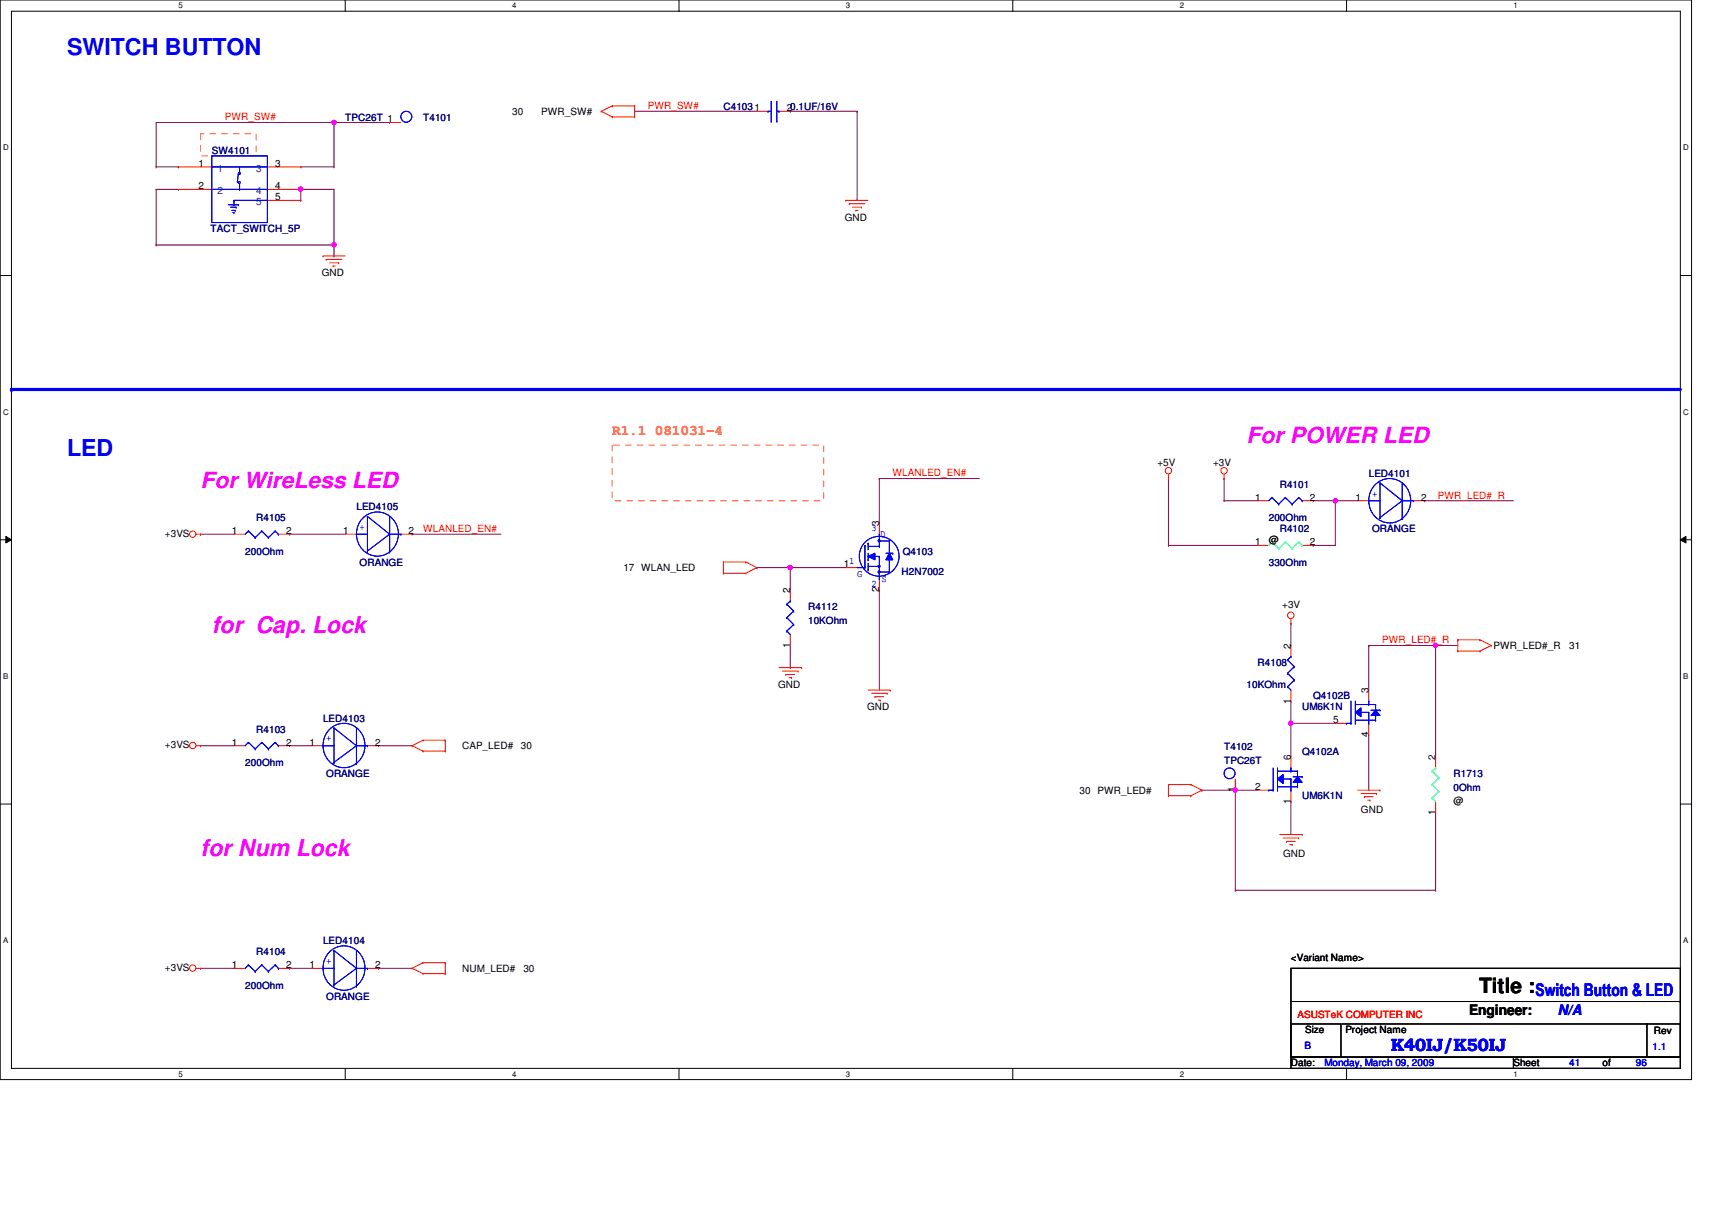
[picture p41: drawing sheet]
<svg xmlns="http://www.w3.org/2000/svg" width="297mm" height="210mm" viewBox="0 0 297 210" stroke-linecap="round" stroke-linejoin="round" font-family="sans-serif">
<defs><g id="words">
<g font-size="4" fill="#00f">
<text x="11.6" y="9.5">SWITCH BUTTON</text>
<text x="11.6" y="79">LED</text>
</g>
<g font-size="4" fill="#f0f">
<text x="36.7" y="109.9">for Cap. Lock</text>
<text x="34.8" y="148.5">for Num Lock</text>
</g>
<g font-size="3.9" fill="#f0f">
<text x="216.3" y="76.9">For POWER LED</text>
<text x="34.8" y="84.7">For WireLess LED</text>
</g>
<text font-size="3.6" x="256.6" y="172.3">Title :</text>
<g font-size="3" fill="#00f">
<text x="266.4" y="172.7">Switch Button &amp; LED</text>
<text x="241.3" y="182.4">K40IJ/K50IJ</text>
</g>
<text font-size="2.5" fill="#ff8000" x="106.2" y="75.4">R1.1 081031-4</text>
<text font-size="2.5" x="254.9" y="176.1">Engineer:</text>
<text font-size="2.5" fill="#00f" x="270.3" y="176">N/A</text>
<g font-size="1.7" fill="#f00">
<text x="39" y="20.9">PWR_SW#</text>
<text x="112.4" y="18.9">PWR_SW#</text>
<text x="154.9" y="82.6">WLANLED_EN#</text>
<text x="249.5" y="86.5">PWR_LED#_R</text>
<text x="73.4" y="92.3">WLANLED_EN#</text>
<text x="239.8" y="111.6">PWR_LED#_R</text>
<text x="225.1" y="176.5">ASUSTeK COMPUTER INC</text>
</g>
<g font-size="1.7" fill="#000080">
<text x="59.9" y="20.9">TPC26T 1</text>
<text x="73.4" y="20.9">T4101</text>
<text x="125.5" y="19">C41031</text>
<text x="36.7" y="26.7">SW4101</text>
<text x="36.5" y="40.2">TACT_SWITCH_5P</text>
<text x="237.5" y="82.7">LED4101</text>
<text x="61.8" y="88.5">LED4105</text>
<text x="222" y="84.6">R4101</text>
<text x="44.4" y="90.4">R4105</text>
<text x="220.1" y="90.4">200Ohm</text>
<text x="222" y="92.4">R4102</text>
<text x="238.1" y="92.4">ORANGE</text>
<text x="42.5" y="96.2">200Ohm</text>
<text x="62.4" y="98.1">ORANGE</text>
<text x="156.4" y="99.7">H2N7002</text>
<text x="156.6" y="96.2">Q4103</text>
<text x="220.1" y="98.1">330Ohm</text>
<text x="140.2" y="105.9">R4112</text>
<text x="140.2" y="108.2">10KOhm</text>
<text x="216.3" y="119.4">10KOhm</text>
<text x="218.2" y="115.5">R4108</text>
<text x="56" y="125.2">LED4103</text>
<text x="225.9" y="123.2">UM6K1N</text>
<text x="227.8" y="121.3">Q4102B</text>
<text x="44.4" y="127.1">R4103</text>
<text x="212.4" y="130.2">T4102</text>
<text x="225.9" y="131">Q4102A</text>
<text x="42.5" y="132.9">200Ohm</text>
<text x="56.6" y="134.8">ORANGE</text>
<text x="212.4" y="132.5">TPC26T</text>
<text x="252.2" y="134.8">R1713</text>
<text x="252.2" y="137.2">0Ohm</text>
<text x="225.9" y="138.7">UM6K1N</text>
<text x="44.4" y="165.7">R4104</text>
<text x="56" y="163.8">LED4104</text>
<text x="42.5" y="171.5">200Ohm</text>
<text x="56.6" y="173.4">ORANGE</text>
</g>
<g font-size="1.7">
<text x="88.9" y="20">30</text>
<text x="93.9" y="20">PWR_SW#</text>
<text x="136.5" y="19.3">20.1UF/16V</text>
<text x="34.4" y="28.9">1</text>
<text x="47.7" y="28.9">3</text>
<text x="34.4" y="32.8">2</text>
<text x="47.7" y="34.7">5</text>
<text x="47.7" y="32.8">4</text>
<text x="146.6" y="38.3">GND</text>
<text x="55.8" y="48">GND</text>
<text x="200.8" y="80.8">+5V</text>
<text x="210.5" y="80.8">+3V</text>
<text x="217.8" y="86.8">1</text>
<text x="227.3" y="86.8">2</text>
<text x="235.2" y="86.8">1</text>
<text x="246.6" y="86.8">2</text>
<text x="28.6" y="93.1">+3VS</text>
<text x="40.2" y="92.6">1</text>
<text x="49.7" y="92.6">2</text>
<text x="59.5" y="92.6">1</text>
<text x="70.9" y="92.6">2</text>
<text x="152.5" y="91.3" transform="rotate(-90 152.5 91.3)">3</text>
<text x="217.8" y="94.6">1</text>
<text x="220.1" y="94.3">@</text>
<text x="227.3" y="94.6">2</text>
<text x="108.2" y="99.1">17 WLAN_LED</text>
<text x="146.4" y="98.4">1</text>
<text x="137.1" y="102.9" transform="rotate(-90 137.1 102.9)">2</text>
<text x="152.5" y="102.7" transform="rotate(-90 152.5 102.7)">2</text>
<text x="222.5" y="105.5">+3V</text>
<text x="137.1" y="112.4" transform="rotate(-90 137.1 112.4)">1</text>
<text x="223.9" y="112.6" transform="rotate(-90 223.9 112.6)">2</text>
<text x="259.1" y="112.6">PWR_LED#_R</text>
<text x="272.2" y="112.6">31</text>
<text x="135" y="119.4">GND</text>
<text x="150.4" y="123.2">GND</text>
<text x="223.9" y="122" transform="rotate(-90 223.9 122)">1</text>
<text x="231.3" y="125.4">5</text>
<text x="237.4" y="120.3" transform="rotate(-90 237.4 120.3)">3</text>
<text x="28.6" y="129.8">+3VS</text>
<text x="40.2" y="129.3">1</text>
<text x="49.7" y="129.3">2</text>
<text x="53.7" y="129.3">1</text>
<text x="65.1" y="129.3">2</text>
<text x="80.2" y="130">CAP_LED#</text>
<text x="90.4" y="130">30</text>
<text x="223.9" y="131.9" transform="rotate(-90 223.9 131.9)">6</text>
<text x="237.4" y="127.8" transform="rotate(-90 237.4 127.8)">4</text>
<text x="249" y="131.9" transform="rotate(-90 249 131.9)">2</text>
<text x="187.3" y="137.7">30 PWR_LED#</text>
<text x="214.3" y="137.5" transform="rotate(-90 214.3 137.5)">1</text>
<text x="217.8" y="137">2</text>
<text x="223.9" y="139.4" transform="rotate(-90 223.9 139.4)">1</text>
<text x="236.1" y="141">GND</text>
<text x="249" y="141.4" transform="rotate(-90 249 141.4)">1</text>
<text x="222.6" y="148.7">GND</text>
<text x="40.2" y="167.9">1</text>
<text x="49.7" y="167.9">2</text>
<text x="53.7" y="167.9">1</text>
<text x="65.1" y="167.9">2</text>
<text x="224" y="166.7">&lt;Variant Name&gt;</text>
<text x="28.6" y="168.4">+3VS</text>
<text x="80.2" y="168.6">NUM_LED#</text>
<text x="90.8" y="168.6">30</text>
<text x="226.5" y="179.2">Size</text>
<text x="233.4" y="179.2">Project Name</text>
<text x="286.9" y="179.4">Rev</text>
<text x="224" y="185">Date:</text>
<text x="262.6" y="185">Sheet</text>
<text x="278" y="185">of</text>
</g>
<g font-size="1.7" fill="#004080">
<text x="37.7" y="29.8">1</text>
<text x="44.4" y="29.8">3</text>
<text x="37.7" y="33.7">2</text>
<text x="44.4" y="35.6">5</text>
<text x="44.4" y="33.7">4</text>
</g>
<g font-size="1.7" fill="#00f">
<text x="238.1" y="86.1">+</text>
<text x="62.4" y="91.9">+</text>
<text x="151.2" y="92.2">3</text>
<text x="152.7" y="93.1">D</text>
<text x="147.4" y="97.9">1</text>
<text x="148.7" y="100.1">G</text>
<text x="151.2" y="101.8">2</text>
<text x="152.9" y="101">S</text>
<text x="56.6" y="128.6">+</text>
<text x="56.6" y="167.2">+</text>
<text x="226.3" y="181.9">B</text>
<text x="229.8" y="185">Monday, March 09, 2009</text>
<text x="272.2" y="185">41</text>
<text x="283.8" y="185">96</text>
<text x="286.7" y="182.1">1.1</text>
</g>
<text font-size="1.7" fill="#008000" x="252.2" y="139.4">@</text>
<g font-size="1.4">
<text x="30.9" y="1.4">5</text>
<text x="88.9" y="1.4">4</text>
<text x="146.8" y="1.4">3</text>
<text x="204.7" y="1.4">2</text>
<text x="262.6" y="1.4">1</text>
<text x=".5" y="26.1">D</text>
<text x="292.1" y="26.1">D</text>
<text x=".5" y="71.9">C</text>
<text x="292.1" y="71.9">C</text>
<text x=".5" y="117.8">B</text>
<text x="292.1" y="117.8">B</text>
<text x=".5" y="163.6">A</text>
<text x="292.1" y="163.6">A</text>
<text x="30.9" y="186.8">5</text>
<text x="88.9" y="186.8">4</text>
<text x="146.8" y="186.8">3</text>
<text x="204.7" y="186.8">2</text>
<text x="262.6" y="186.8">1</text>
</g>
</g></defs>
<path d="M0 0h293.5v187.3h-293.5zM2 1.9h289.5v183.4h-289.5z" fill="none" stroke="#000" stroke-width=".17"/>
<g fill="#fff">
<path d="M30.9 .2h.8v1.5h-.8z"/>
<path d="M30.9 185.5h.8v1.6h-.8z"/>
</g>
<path d="M59.9 0v1.9M59.9 185.3v2" fill="none" stroke="#000" stroke-width=".17"/>
<g fill="#fff">
<path d="M88.9 .2h.7v1.5h-.7z"/>
<path d="M88.9 185.5h.7v1.6h-.7z"/>
</g>
<path d="M117.8 0v1.9M117.8 185.3v2" fill="none" stroke="#000" stroke-width=".17"/>
<g fill="#fff">
<path d="M146.8 .2h.7v1.5h-.7z"/>
<path d="M146.8 185.5h.7v1.6h-.7z"/>
</g>
<path d="M175.7 0v1.9M175.7 185.3v2" fill="none" stroke="#000" stroke-width=".17"/>
<g fill="#fff">
<path d="M204.7 .2h.7v1.5h-.7z"/>
<path d="M204.7 185.5h.7v1.6h-.7z"/>
</g>
<path d="M233.6 0v1.9M233.6 185.3v2" fill="none" stroke="#000" stroke-width=".17"/>
<g fill="#fff">
<path d="M262.6 .2h.8v1.5h-.8z"/>
<path d="M262.6 185.5h.8v1.6h-.8z"/>
<path d="M.5 24.8h1v1.6h-1z"/>
<path d="M292.1 24.8h.9v1.6h-.9z"/>
<path d="M.5 70.7h1v1.5h-1z"/>
<path d="M292.1 70.7h.9v1.5h-.9z"/>
</g>
<path d="M0 47.8h2M291.5 47.8h2" fill="none" stroke="#000" stroke-width=".17"/>
<g fill="#fff">
<path d="M.5 116.5h.9v1.6h-.9z"/>
<path d="M292.1 116.5h.8v1.6h-.8z"/>
</g>
<path d="M0 93.6h2M1 93l1 .6-1 .6zM291.5 93.6l1-.6v1.2zM291.5 93.6h2" fill="none" stroke="#000" stroke-width=".17"/>
<path d="M1 93l1 .6-1 .6zM291.5 93.6l1-.6v1.2z" fill="#000"/>
<g fill="#fff">
<path d="M.5 162.4h.9v1.5h-.9z"/>
<path d="M292.1 162.4h.8v1.5h-.8z"/>
</g>
<path d="M0 139.5h2M291.5 139.5h2" fill="none" stroke="#000" stroke-width=".17"/>
<path d="M52.2 32.9h.1M52.2 32.9h5.8M27.1 42.5h30.9M58 42.5h.1" fill="none" stroke="#800040" stroke-width=".17"/>
<circle cx="58" cy="42.5" r=".38" fill="#f0f"/>
<circle cx="58" cy="42.5" r=".38" fill="none" stroke="#f0f" stroke-width=".17"/>
<path d="M110.1 19.3h.1M110.1 19.3h21.2M137.1 19.3h.1M137.1 19.3h11.6M27.1 32.9h3.8M27.1 21.3h40.5M30.9 32.9h.1M52.2 29h.1M52.2 29h5.8M58 21.3h.1M67.6 21.3h.1" fill="none" stroke="#800040" stroke-width=".17"/>
<circle cx="58" cy="21.2" r=".37" fill="#f0f"/>
<circle cx="58" cy="21.2" r=".37" fill="none" stroke="#f0f" stroke-width=".17"/>
<g fill="none" stroke="#800040" stroke-width=".17">
<path d="M148.7 19.3h.1M148.7 19.3v15.5M27.1 29h.1M27.1 29h3.8M27.1 21.3v7.7M27.1 32.9v9.6M30.9 29h.1M52.2 34.8h.1M52.2 32.9v1.9M58 29h.1M58 21.3v7.7M58 32.9v11.5"/>
<path d="M27.1 42.5h.1M58 44.4h.1M58 42.5h.1"/>
</g>
<circle cx="52.2" cy="32.8" r=".38" fill="#f0f"/>
<circle cx="52.2" cy="32.8" r=".38" fill="none" stroke="#f0f" stroke-width=".17"/>
<g fill="none" stroke="#800040" stroke-width=".17">
<path d="M231.7 86.9h.1M231.7 86.9h3.9M34.8 129.4h.1M34.8 129.4h5.8M50.2 129.4h.1M50.2 129.4h3.9M65.7 129.4h.1M65.7 129.4h5.8M208.5 137.1h.1M208.5 137.1h5.8M224 121.6h.1M224 121.6v3.9"/>
<path d="M34.8 168h.1M34.8 168h5.8M50.2 168h.1M50.2 168h3.9M65.7 168h.1M65.7 168h5.8"/>
</g>
<circle cx="231.7" cy="86.9" r=".38" fill="#f0f"/>
<circle cx="231.7" cy="86.9" r=".38" fill="none" stroke="#f0f" stroke-width=".17"/>
<path d="M212.4 83h.1M212.4 86.9h.1M212.4 83v3.9M212.4 86.9h5.8M247.1 86.9h.1M247.1 86.9h15.5M214.3 137.1h.1M214.3 137.1h3.9" fill="none" stroke="#800040" stroke-width=".17"/>
<circle cx="214.3" cy="137" r=".37" fill="#f0f"/>
<circle cx="214.3" cy="137" r=".37" fill="none" stroke="#f0f" stroke-width=".17"/>
<path d="M224 108.1h.1M224 108.1v3.9M237.5 112h.1M237.5 112v7.7M249.1 112h.1M249.1 112h3.8M224 139h.1M224 125.5h.1M224 139v5.8M224 125.5h7.7M237.5 127.4h.1M237.5 127.4v9.7" fill="none" stroke="#800040" stroke-width=".17"/>
<circle cx="223.9" cy="125.5" r=".38" fill="#f0f"/>
<circle cx="223.9" cy="125.5" r=".38" fill="none" stroke="#f0f" stroke-width=".17"/>
<g fill="none" stroke="#800040" stroke-width=".17">
<path d="M202.7 83h.1M202.7 94.6h.1M202.7 94.6h15.5M202.7 83v11.6M227.8 94.6h.1M227.8 86.9h.1M227.8 86.9h3.9M231.7 86.9h.1M231.7 86.9v7.7h-3.9M249.1 112h.1M249.1 112v19.3M224 125.5h.1"/>
<path d="M224 125.5v5.8"/>
</g>
<circle cx="249.1" cy="111.9" r=".37" fill="#f0f"/>
<circle cx="249.1" cy="111.9" r=".37" fill="none" stroke="#f0f" stroke-width=".17"/>
<g fill="none" stroke="#800040" stroke-width=".17">
<path d="M34.8 92.7h.1M34.8 92.7h5.8M50.2 92.7h.1M50.2 92.7h9.7M71.5 92.7h.1M71.5 92.7h15.4M131.3 98.5h.1M131.3 98.5h15.5M137.1 98.5h.1M152.6 83h.1M152.6 83h17.3M152.6 83v7.8"/>
<path d="M137.1 115.8h.1M137.1 112v3.8M152.6 102.3h.1M152.6 102.3v17.4M237.5 112h.1M237.5 112h11.6M214.3 137.1h.1M214.3 137.1v17.3M214.3 154.4h.1M214.3 154.4h34.8M249.1 154.4h.1M249.1 140.9v13.5"/>
</g>
<circle cx="137.1" cy="98.4" r=".37" fill="#f0f"/>
<circle cx="137.1" cy="98.4" r=".37" fill="none" stroke="#f0f" stroke-width=".17"/>
<path d="M137.1 98.5h.1M137.1 98.5v3.8" fill="none" stroke="#800040" stroke-width=".17"/>
<circle cx="137.1" cy="98.4" r=".37" fill="#f0f"/>
<circle cx="137.1" cy="98.4" r=".37" fill="none" stroke="#f0f" stroke-width=".17"/>
<g fill="none" stroke="#f00" stroke-width=".17">
<path d="M104.3 19.3h.1M104.3 19.3l1.9 1M106.2 18.4h.1M106.2 18.4l-1.9 .9M106.2 18.4h3.9M110.1 18.4h.1M110.1 18.4v1.9M106.2 20.3h.1M106.2 20.3h3.9M110.1 20.3h.1M146.8 34.8h.1M146.8 34.8h3.8"/>
<path d="M147.4 35.3h.1M147.4 35.3h2.7M147.9 35.9h1.6M148.5 36.5h.1M148.5 36.5h.4M149.5 35.9h.1M56 44.4h.1M56 44.4h3.9M56.6 45h.1M56.6 45h2.7M57.2 45.6h1.6M57.8 46.1h.1"/>
<path d="M57.8 46.1h.4M58.8 45.6h.1M34 92.7h.8M34.8 92.7h.1M125.5 99.4h.1M125.5 97.5h.1M125.5 97.5h3.9M125.5 99.4h3.9M125.5 97.5v1.9M129.4 97.5h.1M129.4 99.4h.1M129.4 97.5l1.9 1"/>
<path d="M131.3 98.5h.1M131.3 98.5l-1.9 .9M202.7 83h.1M202.7 82.3v.7M212.4 83h.1M212.4 82.3v.7M135.2 115.8h3.9M135.8 116.4h2.7M136.4 117h.1M136.4 117h1.5M136.9 117.6h.4M137.3 117.6h.1"/>
<path d="M138.5 116.4h.1M139.1 115.8h.1M150.6 119.7h3.9M154.5 119.7h.1M224 108.1h.1M224 107.4v.7M252.9 112.9h.1M252.9 111h.1M252.9 112.9h3.9M252.9 111v1.9M252.9 111h3.9M256.8 112.9h.1"/>
<path d="M256.8 111h.1M256.8 111l1.9 1M258.7 112h.1M258.7 112l-1.9 .9M34 129.4h.8M34.8 129.4h.1M71.5 129.4h.1M71.5 129.4l1.9 .9M73.4 128.4h.1M73.4 130.3h.1M73.4 128.4h3.9M73.4 128.4l-1.9 1"/>
<path d="M73.4 130.3h3.9M77.3 130.3h.1M77.3 128.4h.1M77.3 128.4v1.9M151.2 120.3h2.7M151.8 120.9h.1M151.8 120.9h1.5M152.4 121.5h.3M152.7 121.5h.1M153.9 120.3h.1M202.7 138h.1M202.7 136.1h.1"/>
<path d="M202.7 136.1h3.9M202.7 138h3.9M202.7 136.1v1.9M206.6 136.1h.1M206.6 138h.1M206.6 136.1l1.9 1M208.5 137.1h.1M208.5 137.1l-1.9 .9M235.6 137.1h3.8M236.1 137.7h2.7M236.7 138.2h.1M236.7 138.2h1.5"/>
<path d="M237.3 138.8h.4M237.7 138.8h.1M238.8 137.7h.1M239.4 137.1h.1M222 144.8h3.9M222.6 145.4h2.7M223.2 146h.1M223.2 146h1.5M223.8 146.5h.4M224.2 146.5h.1M225.3 145.4h.1M225.9 144.8h.1"/>
<path d="M34 168h.8M34.8 168h.1M71.5 168h.1M71.5 168l1.9 .9M73.4 167h.1M73.4 168.9h.1M73.4 167h3.9M73.4 167l-1.9 1M73.4 168.9h3.9M77.3 168.9h.1M77.3 167h.1M77.3 167v1.9"/>
<circle cx="33.4" cy="92.7" r=".56"/>
<circle cx="202.7" cy="81.7" r=".56"/>
<circle cx="212.4" cy="81.7" r=".56"/>
<circle cx="224" cy="106.7" r=".57"/>
<circle cx="33.4" cy="129.3" r=".56"/>
<circle cx="33.4" cy="167.9" r=".56"/>
</g>
<path d="M224 168h67.5v15.4h-67.5zM224 177.6h8.7v5.8h-8.7zM224 173.7h67.5M232.9 177.6h52.8M285.7 177.6h5.8v5.8h-5.8zM285.7 177.6h.1M291.5 173.7h.1M224 183.4h38.6v1.9h-38.6zM262.6 183.4h28.9v1.9h-28.9z" fill="none" stroke="#000" stroke-width=".17"/>
<path d="M2 67.6h289.5" fill="none" stroke="#00f" stroke-width=".55"/>
<circle cx="2" cy="67.6" r=".28" fill="#00f"/>
<path d="M34.8 23.2h9.6v3.9h-9.6zM106.2 77.2h36.7v9.7h-36.7z" fill="none" stroke="#ff8000" stroke-width=".17" stroke-dasharray="1 1 1 1 1 1 1 1"/>
<path d="M67.6 21.3h1.9M40.6 92.7h1.9M48.3 92.7h1.9M146.8 98.5h1.9M152.6 90.8v1.9M235.6 86.9h1.9M245.2 86.9h1.9M152.6 100.4v1.9M224 112v1.9M224 119.7v1.9M54.1 129.4h1.9M63.8 129.4h1.9" fill="none" stroke="#f00" stroke-width=".17"/>
<g fill="none" stroke="#00f" stroke-width=".17">
<path d="M43.1 92.1h.1M43.1 92.1l1.2 1.2M43.1 92.1l-.6 .6M44.3 93.3h.1M45.4 92.1h.1M45.4 92.1l1.2 1.2M45.4 92.1l-1.1 1.2M46.6 93.3h.1M47.7 92.1h.1M47.7 92.1l.6 .6M47.7 92.1l-1.1 1.2M48.3 92.7h.1"/>
<path d="M148.7 98.5h1.4M150.1 98.5h.1M150.1 94.6h.1M150.1 94.6v3.9M150.6 97.1h.1M150.6 94.2h.1M150.6 98.8h.1M150.6 94.2v1.2M150.6 96v1.1M150.6 97.7v1.1M150.6 94.8h2M150.6 98.3h2"/>
<path d="M150.6 96.5h2M152.6 94.8h.1M152.6 92.7h.1M152.6 98.3h.1M152.6 96.5h.1M152.6 99.2h.1M152.6 92.7v2.1M152.6 96.5v3.9M152.6 93.9h1.7M152.6 99.2h1.7M153.7 96h1.2M154.3 93.9h.1"/>
<path d="M154.3 99.2h.1M154.3 93.9v5.3M154.9 96h.1M237.5 86.9h.1M237.5 86.9h1.9M238.5 84.1a3.7 3.7 0 0 1 4.8-.3 3.7 3.7 0 0 1 1.2 4.6 3.6 3.6 0 0 1-4.2 2.2 3.6 3.6 0 0 1-2.8-3.7 4 4 0 0 1 1-2.8zM239.4 89.8h.1M239.4 83.8h.1M239.4 83.8v6M239.4 83.8l3.9 3.1M243.3 90h.1M243.3 86.9l-3.9 2.9"/>
<path d="M243.3 83.8v6.2M243.3 86.9h1.9M245.2 86.9h.1M152.6 100.4h.1M223.4 114.5h.1M223.4 119.1h.1M223.4 116.8h.1M223.4 114.5l1.2 1.2M223.4 119.1l.6 .6M223.4 116.8l1.2 1.2M224 113.9h.1M224 113.9l-.6 .6"/>
<path d="M224.6 115.7h.1M224.6 118h.1M224.6 115.7l-1.2 1.1M224.6 118l-1.2 1.1M56 129.4h.1M56 129.4h2M57.1 126.6a3.7 3.7 0 0 1 4.7-.4 3.7 3.7 0 0 1 1.2 4.6 3.6 3.6 0 0 1-4.1 2.3 3.6 3.6 0 0 1-2.9-3.8 4 4 0 0 1 1.1-2.7zM58 132.2h.1M58 126.3h.1M58 126.3v5.9M58 126.3l3.8 3.1M61.8 132.5h.1"/>
<path d="M61.8 129.4l-3.8 2.8M61.8 126.3v6.2M61.8 129.4h2M63.8 129.4h.1"/>
<circle cx="70.5" cy="20.2" r=".95"/>
<circle cx="152.5" cy="96.5" r="3.5"/>
</g>
<path d="M152.4 93.7h.2v.2h-.2z" fill-rule="evenodd" fill="#00f"/>
<path d="M152.4 93.7h.2v.2h-.2z" fill="none" stroke="#00f" stroke-width=".17"/>
<path d="M152.4 98.1h.2v.3h-.2z" fill-rule="evenodd" fill="#00f"/>
<path d="M152.4 98.1h.2v.3h-.2z" fill="none" stroke="#00f" stroke-width=".17"/>
<path d="M152.4 99.1h.2v.2h-.2z" fill-rule="evenodd" fill="#00f"/>
<path d="M152.4 99.1h.2v.2h-.2z" fill="none" stroke="#00f" stroke-width=".17"/>
<path d="M154.3 96l.6 1.1h-1.2z" fill-rule="evenodd" fill="#00f"/>
<path d="M154.3 96l.6 1.1h-1.2z" fill="none" stroke="#00f" stroke-width=".17"/>
<path d="M150.6 96.5l1.2-.5v1.1z" fill-rule="evenodd" fill="#00f"/>
<g fill="none" stroke="#00f" stroke-width=".17">
<path d="M148.7 98.5h1.4M150.1 98.5h.1M150.1 94.6h.1M150.1 94.6v3.9M150.6 96.5l1.2-.5v1.1zM150.6 97.1h.1M150.6 94.2h.1M150.6 98.8h.1M150.6 94.2v1.2M150.6 96v1.1M150.6 97.7v1.1M150.6 94.8h2"/>
<path d="M150.6 98.3h2M150.6 96.5h2M152.6 94.8h.1M152.6 92.7h.1M152.6 98.3h.1M152.6 96.5h.1M152.6 99.2h.1M152.6 92.7v2.1M152.6 96.5v3.9M152.6 93.9h1.7M152.6 99.2h1.7M153.7 96h1.2"/>
<path d="M154.3 93.9h.1M154.3 99.2h.1M154.3 93.9v5.3M154.9 96h.1M152.6 100.4h.1"/>
<circle cx="152.5" cy="96.5" r="3.5"/>
</g>
<path d="M152.4 93.7h.2v.2h-.2z" fill-rule="evenodd" fill="#00f"/>
<path d="M152.4 93.7h.2v.2h-.2z" fill="none" stroke="#00f" stroke-width=".17"/>
<path d="M152.4 98.1h.2v.3h-.2z" fill-rule="evenodd" fill="#00f"/>
<path d="M152.4 98.1h.2v.3h-.2z" fill="none" stroke="#00f" stroke-width=".17"/>
<path d="M152.4 99.1h.2v.2h-.2z" fill-rule="evenodd" fill="#00f"/>
<path d="M152.4 99.1h.2v.2h-.2z" fill="none" stroke="#00f" stroke-width=".17"/>
<path d="M154.3 96l.6 1.1h-1.2z" fill-rule="evenodd" fill="#00f"/>
<path d="M154.3 96l.6 1.1h-1.2z" fill="none" stroke="#00f" stroke-width=".17"/>
<path d="M150.6 96.5l1.2-.5v1.1z" fill-rule="evenodd" fill="#00f"/>
<g fill="none" stroke="#00f" stroke-width=".17">
<path d="M61.8 92.7h.1M61.8 92.7h2M62.9 89.9a3.7 3.7 0 0 1 4.7-.4 3.7 3.7 0 0 1 1.2 4.6 3.6 3.6 0 0 1-4.1 2.3 3.6 3.6 0 0 1-2.9-3.8 3.9 3.9 0 0 1 1.1-2.7zM63.8 95.6h.1M63.8 89.6h.1M63.8 89.6v6M63.8 89.6l3.8 3.1M67.6 95.8h.1M67.6 92.7l-3.8 2.9M67.6 89.6v6.2M67.6 92.7h1.9M69.5 92.7h.1"/>
<path d="M150.6 96.5l1.2-.5v1.1zM233.6 125.5h.1M233.6 125.5h.8M234.4 125.5h.1M234.4 121.6v3.9M235.2 125.5h.1M235.2 121.6v3.9M43.1 167.4h.1M43.1 167.4l1.2 1.1M43.1 167.4l-.6 .6M44.3 168.5h.1M45.4 167.4h.1"/>
<path d="M45.4 167.4l1.2 1.1M45.4 167.4l-1.1 1.1M46.6 168.5h.1M47.7 167.4h.1M47.7 167.4l.6 .6M47.7 167.4l-1.1 1.1M48.3 168h.1M56 168h.1M56 168h2M57.1 165.2a3.7 3.7 0 0 1 4.7-.4 3.7 3.7 0 0 1 1.2 4.6 3.6 3.6 0 0 1-4.1 2.3 3.6 3.6 0 0 1-2.9-3.8 4 4 0 0 1 1.1-2.7zM58 170.9h.1M58 164.9h.1"/>
<path d="M58 164.9v6M58 164.9l3.8 3.1M61.8 171.1h.1M61.8 168l-3.8 2.9M61.8 164.9v6.2M61.8 168h2M63.8 168h.1"/>
<circle cx="213.3" cy="134.2" r=".95"/>
</g>
<path d="M59.9 92.7h1.9M69.5 92.7h2M237.5 119.7v1.9M214.3 135.1v2M231.7 125.5h1.9M237.5 125.5v1.9M40.6 168h1.9M48.3 168h1.9M54.1 168h1.9M63.8 168h1.9" fill="none" stroke="#f00" stroke-width=".17"/>
<path d="M235.2 123.6l.9-.8v1.5z" fill-rule="evenodd" fill="#00f"/>
<path d="M235.2 123.6l.9-.8v1.5zM235.2 122.2h2.3M235.2 124.9h2.3M236.1 123.6h1.4M237.5 122.2h.1M237.5 124.9h.1M237.5 123.6h.1M237.5 125.5h.1M237.5 121.6h.1M237.5 121.6v.6M237.5 123.6v1.9" fill="none" stroke="#00f" stroke-width=".17"/>
<path d="M238.7 123.2l.7 .9h-1.5z" fill-rule="evenodd" fill="#00f"/>
<g fill="none" stroke="#00f" stroke-width=".17">
<path d="M233.6 125.5h.1M233.6 125.5h.8M234.4 125.5h.1M234.4 121.6v3.9M235.2 125.5h.1M235.2 121.6v3.9M237.5 124.9h1.2M237.5 122.2h1.2M237.9 123.2h1.5M238.7 123.2l.7 .9h-1.5zM238.7 124.9h.1M238.7 124.1h.1"/>
<path d="M238.7 122.2h.1M238.7 123.2h.1M238.7 122.2v1M238.7 124.1v.8M239.4 123.2h.1"/>
</g>
<path d="M235.2 123.6l.9-.8v1.5z" fill-rule="evenodd" fill="#00f"/>
<path d="M235.2 123.6l.9-.8v1.5zM235.2 122.2h2.3M235.2 124.9h2.3M236.1 123.6h1.4M237.5 122.2h.1M237.5 124.9h.1M237.5 123.6h.1M237.5 125.5h.1M237.5 121.6h.1M237.5 121.6v.6M237.5 123.6v1.9" fill="none" stroke="#00f" stroke-width=".17"/>
<path d="M238.7 123.2l.7 .9h-1.5z" fill-rule="evenodd" fill="#00f"/>
<g fill="none" stroke="#00f" stroke-width=".17">
<path d="M220.1 137.1h.1M220.1 137.1h.8M220.9 137.1h.1M220.9 133.2v3.9M221.7 137.1h.1M221.7 133.2v3.9M237.5 124.9h1.2M237.5 122.2h1.2M237.9 123.2h1.5M238.7 123.2l.7 .9h-1.5zM238.7 124.9h.1M238.7 124.1h.1"/>
<path d="M238.7 122.2h.1M238.7 123.2h.1M238.7 122.2v1M238.7 124.1v.8M239.4 123.2h.1"/>
</g>
<path d="M218.2 94.6h1.9M225.9 94.6h1.9M218.2 137.1h1.9M224 131.3v1.9M224 137.1v1.9" fill="none" stroke="#f00" stroke-width=".17"/>
<path d="M220.7 94h.1M220.7 94l1.2 1.2M220.7 94l-.6 .6M221.9 95.2h.1M223 94h.1M223 94l1.2 1.2M223 94l-1.1 1.2M224.2 95.2h.1M225.3 94h.1M225.3 94l.6 .6M225.3 94l-1.1 1.2M225.9 94.6h.1" fill="none" stroke="#00ff80" stroke-width=".17"/>
<path d="M221.7 135.1l.9-.7v1.5z" fill-rule="evenodd" fill="#00f"/>
<path d="M221.7 135.1l.9-.7v1.5zM221.7 133.8h2.3M221.7 136.5h2.3M222.6 135.1h1.4M224 133.8h.1M224 136.5h.1M224 135.1h.1M224 137.1h.1M224 133.2h.1M224 133.2v.6M224 135.1v2" fill="none" stroke="#00f" stroke-width=".17"/>
<path d="M225.1 134.7l.8 1h-1.5z" fill-rule="evenodd" fill="#00f"/>
<g fill="none" stroke="#00f" stroke-width=".17">
<path d="M220.1 137.1h.1M220.1 137.1h.8M220.9 137.1h.1M220.9 133.2v3.9M221.7 137.1h.1M221.7 133.2v3.9M224 136.5h1.1M224 133.8h1.1M224.4 134.7h1.5M225.1 134.7l.8 1h-1.5zM225.1 136.5h.1M225.1 135.7h.1"/>
<path d="M225.1 133.8h.1M225.1 134.7h.1M225.1 133.8v.9M225.1 135.7v.8M225.9 134.7h.1"/>
</g>
<path d="M221.7 135.1l.9-.7v1.5z" fill-rule="evenodd" fill="#00f"/>
<path d="M221.7 135.1l.9-.7v1.5zM221.7 133.8h2.3M221.7 136.5h2.3M222.6 135.1h1.4M224 133.8h.1M224 136.5h.1M224 135.1h.1M224 137.1h.1M224 133.2h.1M224 133.2v.6M224 135.1v2" fill="none" stroke="#00f" stroke-width=".17"/>
<path d="M225.1 134.7l.8 1h-1.5z" fill-rule="evenodd" fill="#00f"/>
<g fill="none" stroke="#00f" stroke-width=".17">
<path d="M133.3 19.3h.1M133.3 19.3h.5M133.8 17.6v3.4M134.8 17.6v3.4M134.8 19.3h.4M135.2 19.3h.1M36.7 27.1h9.7v11.5h-9.7zM36.7 29h9.7M36.7 32.9h9.7M39.6 35.5h1.8M40 35.9h1M40.2 36.5h.6"/>
<path d="M40.4 36.9h.2M40.6 34.8h.1M40.6 35.5h.1M40.6 36.9h.1M40.6 34.8h5.8M40.6 34.8v.7M40.8 36.5h.1M41 35.9h.1M41.2 31.5h.1M41.4 35.5h.1M41.4 30.1l-.2 1.4M41.4 30h.2v.2h-.2z"/>
<path d="M41.4 31.5h.2v.3h-.2zM41.6 29.9h.1M41.6 32.9h.1M41.6 29v.9M41.6 31.9v1M46.4 29h.1M46.4 32.9h.1M133.8 21h.1M134.8 21h.1M220.7 86.3h.1M220.7 86.3l1.2 1.2M220.7 86.3l-.6 .6"/>
<path d="M221.9 87.5h.1M223 86.3h.1M223 86.3l1.2 1.2M223 86.3l-1.1 1.2M224.2 87.5h.1M225.3 86.3h.1M225.3 86.3l.6 .6M225.3 86.3l-1.1 1.2M225.9 86.9h.1M136.5 104.8h.1M136.5 109.5h.1M136.5 107.1h.1"/>
<path d="M136.5 104.8l1.2 1.2M136.5 109.5l.6 .6M136.5 107.1l1.2 1.2M137.1 104.3h.1M137.1 104.3l-.6 .5M137.7 106h.1M137.7 108.3h.1M137.7 106l-1.2 1.1M137.7 108.3l-1.2 1.2M43.1 128.8h.1M43.1 128.8l1.2 1.1M43.1 128.8l-.6 .6"/>
<path d="M44.3 129.9h.1M45.4 128.8h.1M45.4 128.8l1.2 1.1M45.4 128.8l-1.1 1.1M46.6 129.9h.1M47.7 128.8h.1M47.7 128.8l.6 .6M47.7 128.8l-1.1 1.1M48.3 129.4h.1M224 136.5h1.1M224 133.8h1.1M224.4 134.7h1.5"/>
<path d="M225.1 134.7l.8 1h-1.5zM225.1 136.5h.1M225.1 135.7h.1M225.1 133.8h.1M225.1 134.7h.1M225.1 133.8v.9M225.1 135.7v.8M225.9 134.7h.1"/>
</g>
<g fill="none" stroke="#f00" stroke-width=".17">
<path d="M131.3 19.3h2M135.2 19.3h1.9M30.9 29h5.8M30.9 32.9h5.8M46.4 29h5.8M46.4 32.9h5.8M46.4 34.8h5.8M218.2 86.9h1.9M225.9 86.9h1.9M137.1 102.3v2M137.1 110.1v1.9M40.6 129.4h1.9"/>
<path d="M48.3 129.4h1.9M249.1 131.3v1.9M249.1 139v1.9"/>
</g>
<path d="M248.5 133.8h.1M248.5 138.4h.1M248.5 136.1h.1M248.5 133.8l1.1 1.2M248.5 138.4l.6 .6M248.5 136.1l1.1 1.2M249.1 133.2h.1M249.1 133.2l-.6 .6M249.6 135h.1M249.6 137.3h.1M249.6 135l-1.1 1.1M249.6 137.3l-1.1 1.1" fill="none" stroke="#00ff80" stroke-width=".17"/>
<circle cx="58" cy="42.5" r=".38" fill="#f0f"/>
<circle cx="58" cy="42.5" r=".38" fill="none" stroke="#f0f" stroke-width=".17"/>
<circle cx="58" cy="21.2" r=".37" fill="#f0f"/>
<circle cx="58" cy="21.2" r=".37" fill="none" stroke="#f0f" stroke-width=".17"/>
<circle cx="52.2" cy="32.8" r=".38" fill="#f0f"/>
<circle cx="52.2" cy="32.8" r=".38" fill="none" stroke="#f0f" stroke-width=".17"/>
<circle cx="231.7" cy="86.9" r=".38" fill="#f0f"/>
<circle cx="231.7" cy="86.9" r=".38" fill="none" stroke="#f0f" stroke-width=".17"/>
<circle cx="214.3" cy="137" r=".37" fill="#f0f"/>
<circle cx="214.3" cy="137" r=".37" fill="none" stroke="#f0f" stroke-width=".17"/>
<circle cx="223.9" cy="125.5" r=".38" fill="#f0f"/>
<circle cx="223.9" cy="125.5" r=".38" fill="none" stroke="#f0f" stroke-width=".17"/>
<circle cx="249.1" cy="111.9" r=".37" fill="#f0f"/>
<circle cx="249.1" cy="111.9" r=".37" fill="none" stroke="#f0f" stroke-width=".17"/>
<circle cx="137.1" cy="98.4" r=".37" fill="#f0f"/>
<circle cx="137.1" cy="98.4" r=".37" fill="none" stroke="#f0f" stroke-width=".17"/>
<circle cx="137.1" cy="98.4" r=".37" fill="#f0f"/>
<circle cx="137.1" cy="98.4" r=".37" fill="none" stroke="#f0f" stroke-width=".17"/>
<use href="#words"/>
</svg>
